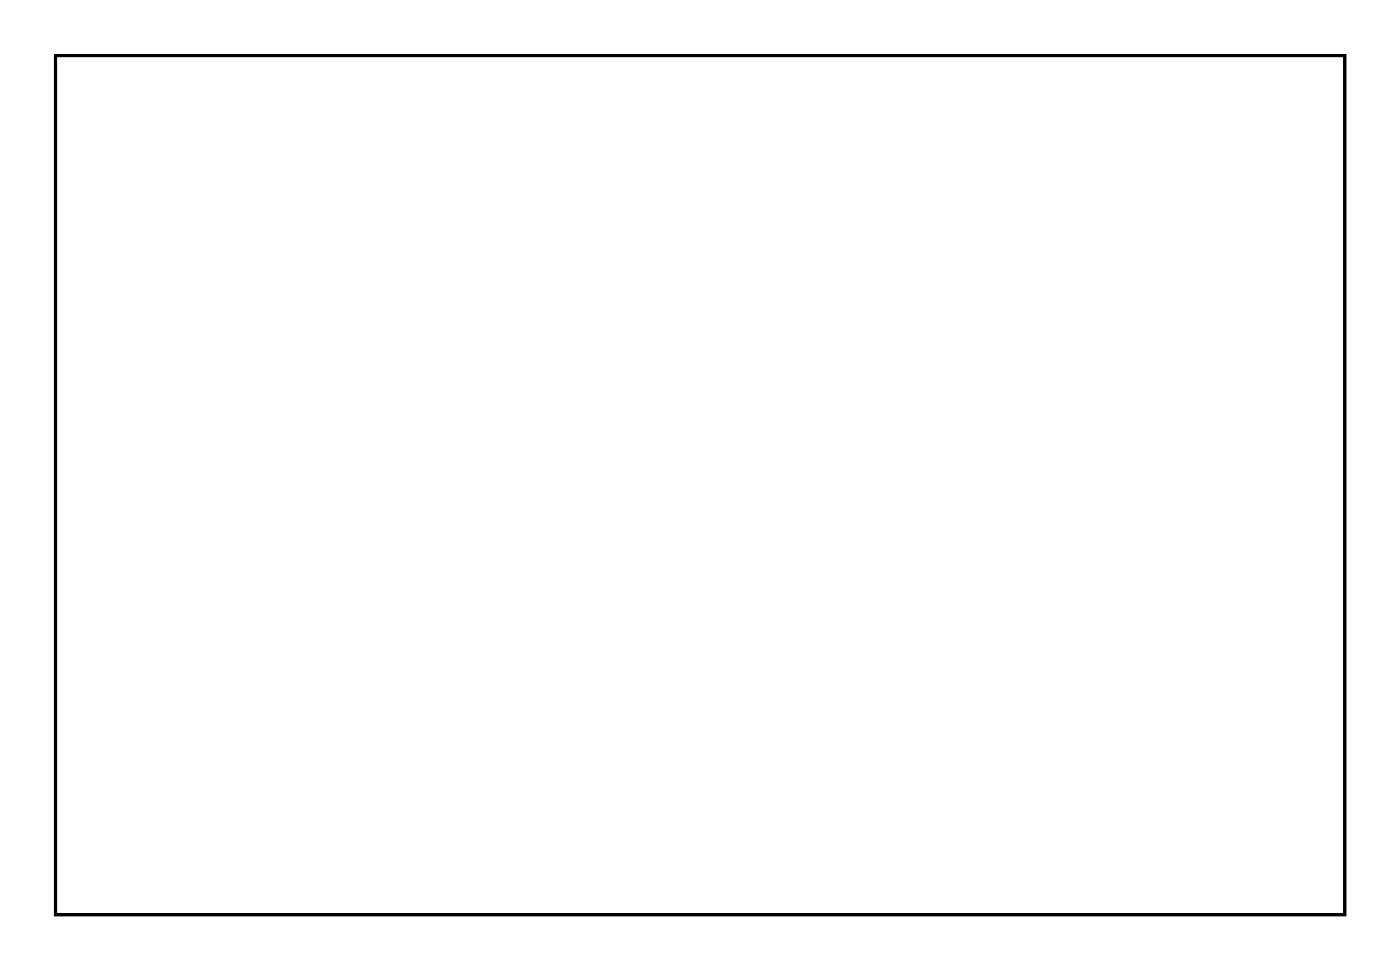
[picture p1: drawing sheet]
<svg xmlns="http://www.w3.org/2000/svg" width="92mm" height="63mm" viewBox="0 0 92 63" stroke-linecap="round" stroke-linejoin="round" font-family="sans-serif">
<path d="M3.6 3.6h84.5v56.3h-84.5z" fill="none" stroke="#000" stroke-width=".2"/>
<path d="M3.6 3.6h84.5v56.3h-84.5zM3.6 3.6v56.3h84.5v-56.3z" fill="#000"/>
<circle cx="19.3" cy="10.4" r=".7" fill="#fff"/>
<circle cx="19.3" cy="10.4" r=".7" fill="none" stroke="#fff" stroke-width=".76" stroke-linecap="butt"/>
<circle cx="29.5" cy="10.4" r=".7" fill="#fff"/>
<circle cx="29.5" cy="10.4" r=".7" fill="none" stroke="#fff" stroke-width=".76" stroke-linecap="butt"/>
<circle cx="19.3" cy="13.9" r=".7" fill="#fff"/>
<circle cx="19.3" cy="13.9" r=".7" fill="none" stroke="#fff" stroke-width=".76" stroke-linecap="butt"/>
<circle cx="29.5" cy="13.9" r=".7" fill="#fff"/>
<circle cx="29.5" cy="13.9" r=".7" fill="none" stroke="#fff" stroke-width=".76" stroke-linecap="butt"/>
<circle cx="18.8" cy="17.4" r=".7" fill="#fff"/>
<circle cx="18.8" cy="17.4" r=".7" fill="none" stroke="#fff" stroke-width=".76" stroke-linecap="butt"/>
<circle cx="29" cy="17.4" r=".7" fill="#fff"/>
<circle cx="29" cy="17.4" r=".7" fill="none" stroke="#fff" stroke-width=".76" stroke-linecap="butt"/>
<circle cx="46.8" cy="56.4" r=".7" fill="#fff"/>
<circle cx="46.8" cy="56.4" r=".7" fill="none" stroke="#fff" stroke-width=".76" stroke-linecap="butt"/>
<circle cx="57" cy="56.4" r=".7" fill="#fff"/>
<circle cx="57" cy="56.4" r=".7" fill="none" stroke="#fff" stroke-width=".76" stroke-linecap="butt"/>
<circle cx="5.6" cy="55.4" r=".7" fill="#fff"/>
<circle cx="5.6" cy="55.4" r=".7" fill="none" stroke="#fff" stroke-width=".76" stroke-linecap="butt"/>
<circle cx="15.8" cy="55.4" r=".7" fill="#fff"/>
<circle cx="15.8" cy="55.4" r=".7" fill="none" stroke="#fff" stroke-width=".76" stroke-linecap="butt"/>
<circle cx="5.6" cy="50.9" r=".7" fill="#fff"/>
<circle cx="5.6" cy="50.9" r=".7" fill="none" stroke="#fff" stroke-width=".76" stroke-linecap="butt"/>
<circle cx="15.8" cy="50.9" r=".7" fill="#fff"/>
<circle cx="15.8" cy="50.9" r=".7" fill="none" stroke="#fff" stroke-width=".76" stroke-linecap="butt"/>
<circle cx="5.6" cy="46.9" r=".7" fill="#fff"/>
<circle cx="5.6" cy="46.9" r=".7" fill="none" stroke="#fff" stroke-width=".76" stroke-linecap="butt"/>
<circle cx="15.8" cy="46.9" r=".7" fill="#fff"/>
<circle cx="15.8" cy="46.9" r=".7" fill="none" stroke="#fff" stroke-width=".76" stroke-linecap="butt"/>
<circle cx="5.6" cy="41.9" r=".7" fill="#fff"/>
<circle cx="5.6" cy="41.9" r=".7" fill="none" stroke="#fff" stroke-width=".76" stroke-linecap="butt"/>
<circle cx="15.8" cy="41.9" r=".7" fill="#fff"/>
<circle cx="15.8" cy="41.9" r=".7" fill="none" stroke="#fff" stroke-width=".76" stroke-linecap="butt"/>
<circle cx="30.8" cy="26.9" r=".57" fill="#fff"/>
<circle cx="30.8" cy="26.9" r=".57" fill="none" stroke="#fff" stroke-width=".76" stroke-linecap="butt"/>
<circle cx="30.8" cy="28.9" r=".57" fill="#fff"/>
<circle cx="30.8" cy="28.9" r=".57" fill="none" stroke="#fff" stroke-width=".76" stroke-linecap="butt"/>
<circle cx="30.8" cy="30.9" r=".57" fill="#fff"/>
<circle cx="30.8" cy="30.9" r=".57" fill="none" stroke="#fff" stroke-width=".76" stroke-linecap="butt"/>
<circle cx="30.8" cy="32.9" r=".57" fill="#fff"/>
<circle cx="30.8" cy="32.9" r=".57" fill="none" stroke="#fff" stroke-width=".76" stroke-linecap="butt"/>
<circle cx="45.8" cy="36.8" r=".7" fill="#fff"/>
<circle cx="45.8" cy="36.8" r=".7" fill="none" stroke="#fff" stroke-width=".76" stroke-linecap="butt"/>
<circle cx="45.8" cy="46.9" r=".7" fill="#fff"/>
<circle cx="45.8" cy="46.9" r=".7" fill="none" stroke="#fff" stroke-width=".76" stroke-linecap="butt"/>
<circle cx="37.3" cy="36.3" r=".7" fill="#fff"/>
<circle cx="37.3" cy="36.3" r=".7" fill="none" stroke="#fff" stroke-width=".76" stroke-linecap="butt"/>
<circle cx="37.3" cy="46.4" r=".7" fill="#fff"/>
<circle cx="37.3" cy="46.4" r=".7" fill="none" stroke="#fff" stroke-width=".76" stroke-linecap="butt"/>
<circle cx="41.3" cy="36.3" r=".7" fill="#fff"/>
<circle cx="41.3" cy="36.3" r=".7" fill="none" stroke="#fff" stroke-width=".76" stroke-linecap="butt"/>
<circle cx="41.3" cy="46.4" r=".7" fill="#fff"/>
<circle cx="41.3" cy="46.4" r=".7" fill="none" stroke="#fff" stroke-width=".76" stroke-linecap="butt"/>
<circle cx="72.7" cy="37.9" r=".72" fill="#fff"/>
<circle cx="72.7" cy="37.9" r=".72" fill="none" stroke="#fff" stroke-width=".69" stroke-linecap="butt"/>
<path d="M71.8 37h1.9v1.9h-1.9zM72.2 37.9a.5 .5 0 0 0 1 0 .5 .5 0 0 0-1 0z" fill="#fff"/>
<g fill="none" stroke="#fff" stroke-width=".25">
<path d="M71.8 37h1.9v1.9h-1.9z"/>
<circle cx="72.7" cy="37.9" r=".5"/>
</g>
<circle cx="75.3" cy="37.9" r=".72" fill="#fff"/>
<circle cx="75.3" cy="37.9" r=".72" fill="none" stroke="#fff" stroke-width=".69" stroke-linecap="butt"/>
<circle cx="77.8" cy="37.9" r=".72" fill="#fff"/>
<circle cx="77.8" cy="37.9" r=".72" fill="none" stroke="#fff" stroke-width=".69" stroke-linecap="butt"/>
<path d="M45.1 23.6h1.4v1.5h-1.4z" fill="#fff"/>
<path d="M45.1 23.6h1.4v1.5h-1.4z" fill="none" stroke="#fff" stroke-width=".76" stroke-linecap="butt"/>
<circle cx="45.8" cy="24.4" r=".74" fill="#fff"/>
<circle cx="45.8" cy="24.4" r=".74" fill="none" stroke="#fff" stroke-width=".76" stroke-linecap="butt"/>
<circle cx="45.8" cy="26.9" r=".74" fill="#fff"/>
<circle cx="45.8" cy="26.9" r=".74" fill="none" stroke="#fff" stroke-width=".76" stroke-linecap="butt"/>
<path d="M72.1 29.2h1.4v1.4h-1.4z" fill="#fff"/>
<path d="M72.1 29.2h1.4v1.4h-1.4z" fill="none" stroke="#fff" stroke-width=".76" stroke-linecap="butt"/>
<circle cx="72.8" cy="29.9" r=".7" fill="#fff"/>
<circle cx="72.8" cy="29.9" r=".7" fill="none" stroke="#fff" stroke-width=".76" stroke-linecap="butt"/>
<circle cx="75.3" cy="29.9" r=".7" fill="#fff"/>
<circle cx="75.3" cy="29.9" r=".7" fill="none" stroke="#fff" stroke-width=".76" stroke-linecap="butt"/>
<circle cx="5.3" cy="32.4" r=".7" fill="#fff"/>
<circle cx="5.3" cy="32.4" r=".7" fill="none" stroke="#fff" stroke-width=".76" stroke-linecap="butt"/>
<circle cx="5.3" cy="25.9" r=".7" fill="#fff"/>
<circle cx="5.3" cy="25.9" r=".7" fill="none" stroke="#fff" stroke-width=".76" stroke-linecap="butt"/>
<circle cx="9.8" cy="32.4" r=".7" fill="#fff"/>
<circle cx="9.8" cy="32.4" r=".7" fill="none" stroke="#fff" stroke-width=".76" stroke-linecap="butt"/>
<circle cx="9.8" cy="25.9" r=".7" fill="#fff"/>
<circle cx="9.8" cy="25.9" r=".7" fill="none" stroke="#fff" stroke-width=".76" stroke-linecap="butt"/>
<circle cx="37.8" cy="57.9" r=".7" fill="#fff"/>
<circle cx="37.8" cy="57.9" r=".7" fill="none" stroke="#fff" stroke-width=".76" stroke-linecap="butt"/>
<circle cx="37.8" cy="51.4" r=".7" fill="#fff"/>
<circle cx="37.8" cy="51.4" r=".7" fill="none" stroke="#fff" stroke-width=".76" stroke-linecap="butt"/>
<circle cx="42.3" cy="57.9" r=".7" fill="#fff"/>
<circle cx="42.3" cy="57.9" r=".7" fill="none" stroke="#fff" stroke-width=".76" stroke-linecap="butt"/>
<circle cx="42.3" cy="51.4" r=".7" fill="#fff"/>
<circle cx="42.3" cy="51.4" r=".7" fill="none" stroke="#fff" stroke-width=".76" stroke-linecap="butt"/>
<circle cx="16.3" cy="32.9" r=".7" fill="#fff"/>
<circle cx="16.3" cy="32.9" r=".7" fill="none" stroke="#fff" stroke-width=".76" stroke-linecap="butt"/>
<circle cx="16.3" cy="26.4" r=".7" fill="#fff"/>
<circle cx="16.3" cy="26.4" r=".7" fill="none" stroke="#fff" stroke-width=".76" stroke-linecap="butt"/>
<circle cx="20.8" cy="32.9" r=".7" fill="#fff"/>
<circle cx="20.8" cy="32.9" r=".7" fill="none" stroke="#fff" stroke-width=".76" stroke-linecap="butt"/>
<circle cx="20.8" cy="26.4" r=".7" fill="#fff"/>
<circle cx="20.8" cy="26.4" r=".7" fill="none" stroke="#fff" stroke-width=".76" stroke-linecap="butt"/>
<path d="M25.6 51.2h1.4v1.4h-1.4z" fill="#fff"/>
<path d="M25.6 51.2h1.4v1.4h-1.4z" fill="none" stroke="#fff" stroke-width=".76" stroke-linecap="butt"/>
<circle cx="26.3" cy="51.9" r=".74" fill="#fff"/>
<circle cx="26.3" cy="51.9" r=".74" fill="none" stroke="#fff" stroke-width=".76" stroke-linecap="butt"/>
<circle cx="23.8" cy="51.9" r=".74" fill="#fff"/>
<circle cx="23.8" cy="51.9" r=".74" fill="none" stroke="#fff" stroke-width=".76" stroke-linecap="butt"/>
<circle cx="21.2" cy="51.9" r=".74" fill="#fff"/>
<circle cx="21.2" cy="51.9" r=".74" fill="none" stroke="#fff" stroke-width=".76" stroke-linecap="butt"/>
<path d="M13.6 11.2h1.4v1.4h-1.4z" fill="#fff"/>
<path d="M13.6 11.2h1.4v1.4h-1.4z" fill="none" stroke="#fff" stroke-width=".76" stroke-linecap="butt"/>
<circle cx="14.3" cy="11.9" r=".74" fill="#fff"/>
<circle cx="14.3" cy="11.9" r=".74" fill="none" stroke="#fff" stroke-width=".76" stroke-linecap="butt"/>
<circle cx="11.8" cy="11.9" r=".74" fill="#fff"/>
<circle cx="11.8" cy="11.9" r=".74" fill="none" stroke="#fff" stroke-width=".76" stroke-linecap="butt"/>
<circle cx="9.2" cy="11.9" r=".74" fill="#fff"/>
<circle cx="9.2" cy="11.9" r=".74" fill="none" stroke="#fff" stroke-width=".76" stroke-linecap="butt"/>
<path d="M53.9 24h1.3v1.2h-1.3z" fill="#fff"/>
<path d="M53.9 24h1.3v1.2h-1.3z" fill="none" stroke="#fff" stroke-width=".76" stroke-linecap="butt"/>
<path d="M69.1 24h1.3v1.2h-1.3z" fill="#fff"/>
<path d="M69.1 24h1.3v1.2h-1.3z" fill="none" stroke="#fff" stroke-width=".76" stroke-linecap="butt"/>
<circle cx="72.3" cy="11.9" r=".64" fill="#fff"/>
<circle cx="72.3" cy="11.9" r=".64" fill="none" stroke="#fff" stroke-width=".76" stroke-linecap="butt"/>
<circle cx="72.3" cy="24.6" r=".64" fill="#fff"/>
<circle cx="72.3" cy="24.6" r=".64" fill="none" stroke="#fff" stroke-width=".76" stroke-linecap="butt"/>
<circle cx="69.8" cy="11.9" r=".64" fill="#fff"/>
<circle cx="69.8" cy="11.9" r=".64" fill="none" stroke="#fff" stroke-width=".76" stroke-linecap="butt"/>
<circle cx="69.8" cy="24.6" r=".64" fill="#fff"/>
<circle cx="69.8" cy="24.6" r=".64" fill="none" stroke="#fff" stroke-width=".76" stroke-linecap="butt"/>
<circle cx="67.2" cy="11.9" r=".64" fill="#fff"/>
<circle cx="67.2" cy="11.9" r=".64" fill="none" stroke="#fff" stroke-width=".76" stroke-linecap="butt"/>
<circle cx="67.2" cy="24.6" r=".64" fill="#fff"/>
<circle cx="67.2" cy="24.6" r=".64" fill="none" stroke="#fff" stroke-width=".76" stroke-linecap="butt"/>
<circle cx="64.7" cy="11.9" r=".64" fill="#fff"/>
<circle cx="64.7" cy="11.9" r=".64" fill="none" stroke="#fff" stroke-width=".76" stroke-linecap="butt"/>
<circle cx="64.7" cy="24.6" r=".64" fill="#fff"/>
<circle cx="64.7" cy="24.6" r=".64" fill="none" stroke="#fff" stroke-width=".76" stroke-linecap="butt"/>
<circle cx="62.1" cy="11.9" r=".64" fill="#fff"/>
<circle cx="62.1" cy="11.9" r=".64" fill="none" stroke="#fff" stroke-width=".76" stroke-linecap="butt"/>
<circle cx="62.1" cy="24.6" r=".64" fill="#fff"/>
<circle cx="62.1" cy="24.6" r=".64" fill="none" stroke="#fff" stroke-width=".76" stroke-linecap="butt"/>
<circle cx="59.6" cy="11.9" r=".64" fill="#fff"/>
<circle cx="59.6" cy="11.9" r=".64" fill="none" stroke="#fff" stroke-width=".76" stroke-linecap="butt"/>
<circle cx="59.6" cy="24.6" r=".64" fill="#fff"/>
<circle cx="59.6" cy="24.6" r=".64" fill="none" stroke="#fff" stroke-width=".76" stroke-linecap="butt"/>
<circle cx="57.1" cy="11.9" r=".64" fill="#fff"/>
<circle cx="57.1" cy="11.9" r=".64" fill="none" stroke="#fff" stroke-width=".76" stroke-linecap="butt"/>
<circle cx="57.1" cy="24.6" r=".64" fill="#fff"/>
<circle cx="57.1" cy="24.6" r=".64" fill="none" stroke="#fff" stroke-width=".76" stroke-linecap="butt"/>
<circle cx="54.5" cy="11.9" r=".64" fill="#fff"/>
<circle cx="54.5" cy="11.9" r=".64" fill="none" stroke="#fff" stroke-width=".76" stroke-linecap="butt"/>
<circle cx="54.5" cy="24.6" r=".64" fill="#fff"/>
<circle cx="54.5" cy="24.6" r=".64" fill="none" stroke="#fff" stroke-width=".76" stroke-linecap="butt"/>
<path d="M64.1 33.2h1.5v1.4h-1.5z" fill="#fff"/>
<path d="M64.1 33.2h1.5v1.4h-1.5z" fill="none" stroke="#fff" stroke-width=".76" stroke-linecap="butt"/>
<circle cx="64.8" cy="33.9" r=".74" fill="#fff"/>
<circle cx="64.8" cy="33.9" r=".74" fill="none" stroke="#fff" stroke-width=".76" stroke-linecap="butt"/>
<circle cx="62.3" cy="33.9" r=".74" fill="#fff"/>
<circle cx="62.3" cy="33.9" r=".74" fill="none" stroke="#fff" stroke-width=".76" stroke-linecap="butt"/>
<circle cx="59.8" cy="33.9" r=".74" fill="#fff"/>
<circle cx="59.8" cy="33.9" r=".74" fill="none" stroke="#fff" stroke-width=".76" stroke-linecap="butt"/>
<circle cx="57.2" cy="33.9" r=".74" fill="#fff"/>
<circle cx="57.2" cy="33.9" r=".74" fill="none" stroke="#fff" stroke-width=".76" stroke-linecap="butt"/>
<circle cx="76.8" cy="23.9" r=".7" fill="#fff"/>
<circle cx="76.8" cy="23.9" r=".7" fill="none" stroke="#fff" stroke-width=".76" stroke-linecap="butt"/>
<circle cx="76.8" cy="13.8" r=".7" fill="#fff"/>
<circle cx="76.8" cy="13.8" r=".7" fill="none" stroke="#fff" stroke-width=".76" stroke-linecap="butt"/>
<circle cx="82.8" cy="23.9" r=".7" fill="#fff"/>
<circle cx="82.8" cy="23.9" r=".7" fill="none" stroke="#fff" stroke-width=".76" stroke-linecap="butt"/>
<circle cx="82.8" cy="13.8" r=".7" fill="#fff"/>
<circle cx="82.8" cy="13.8" r=".7" fill="none" stroke="#fff" stroke-width=".76" stroke-linecap="butt"/>
</svg>
